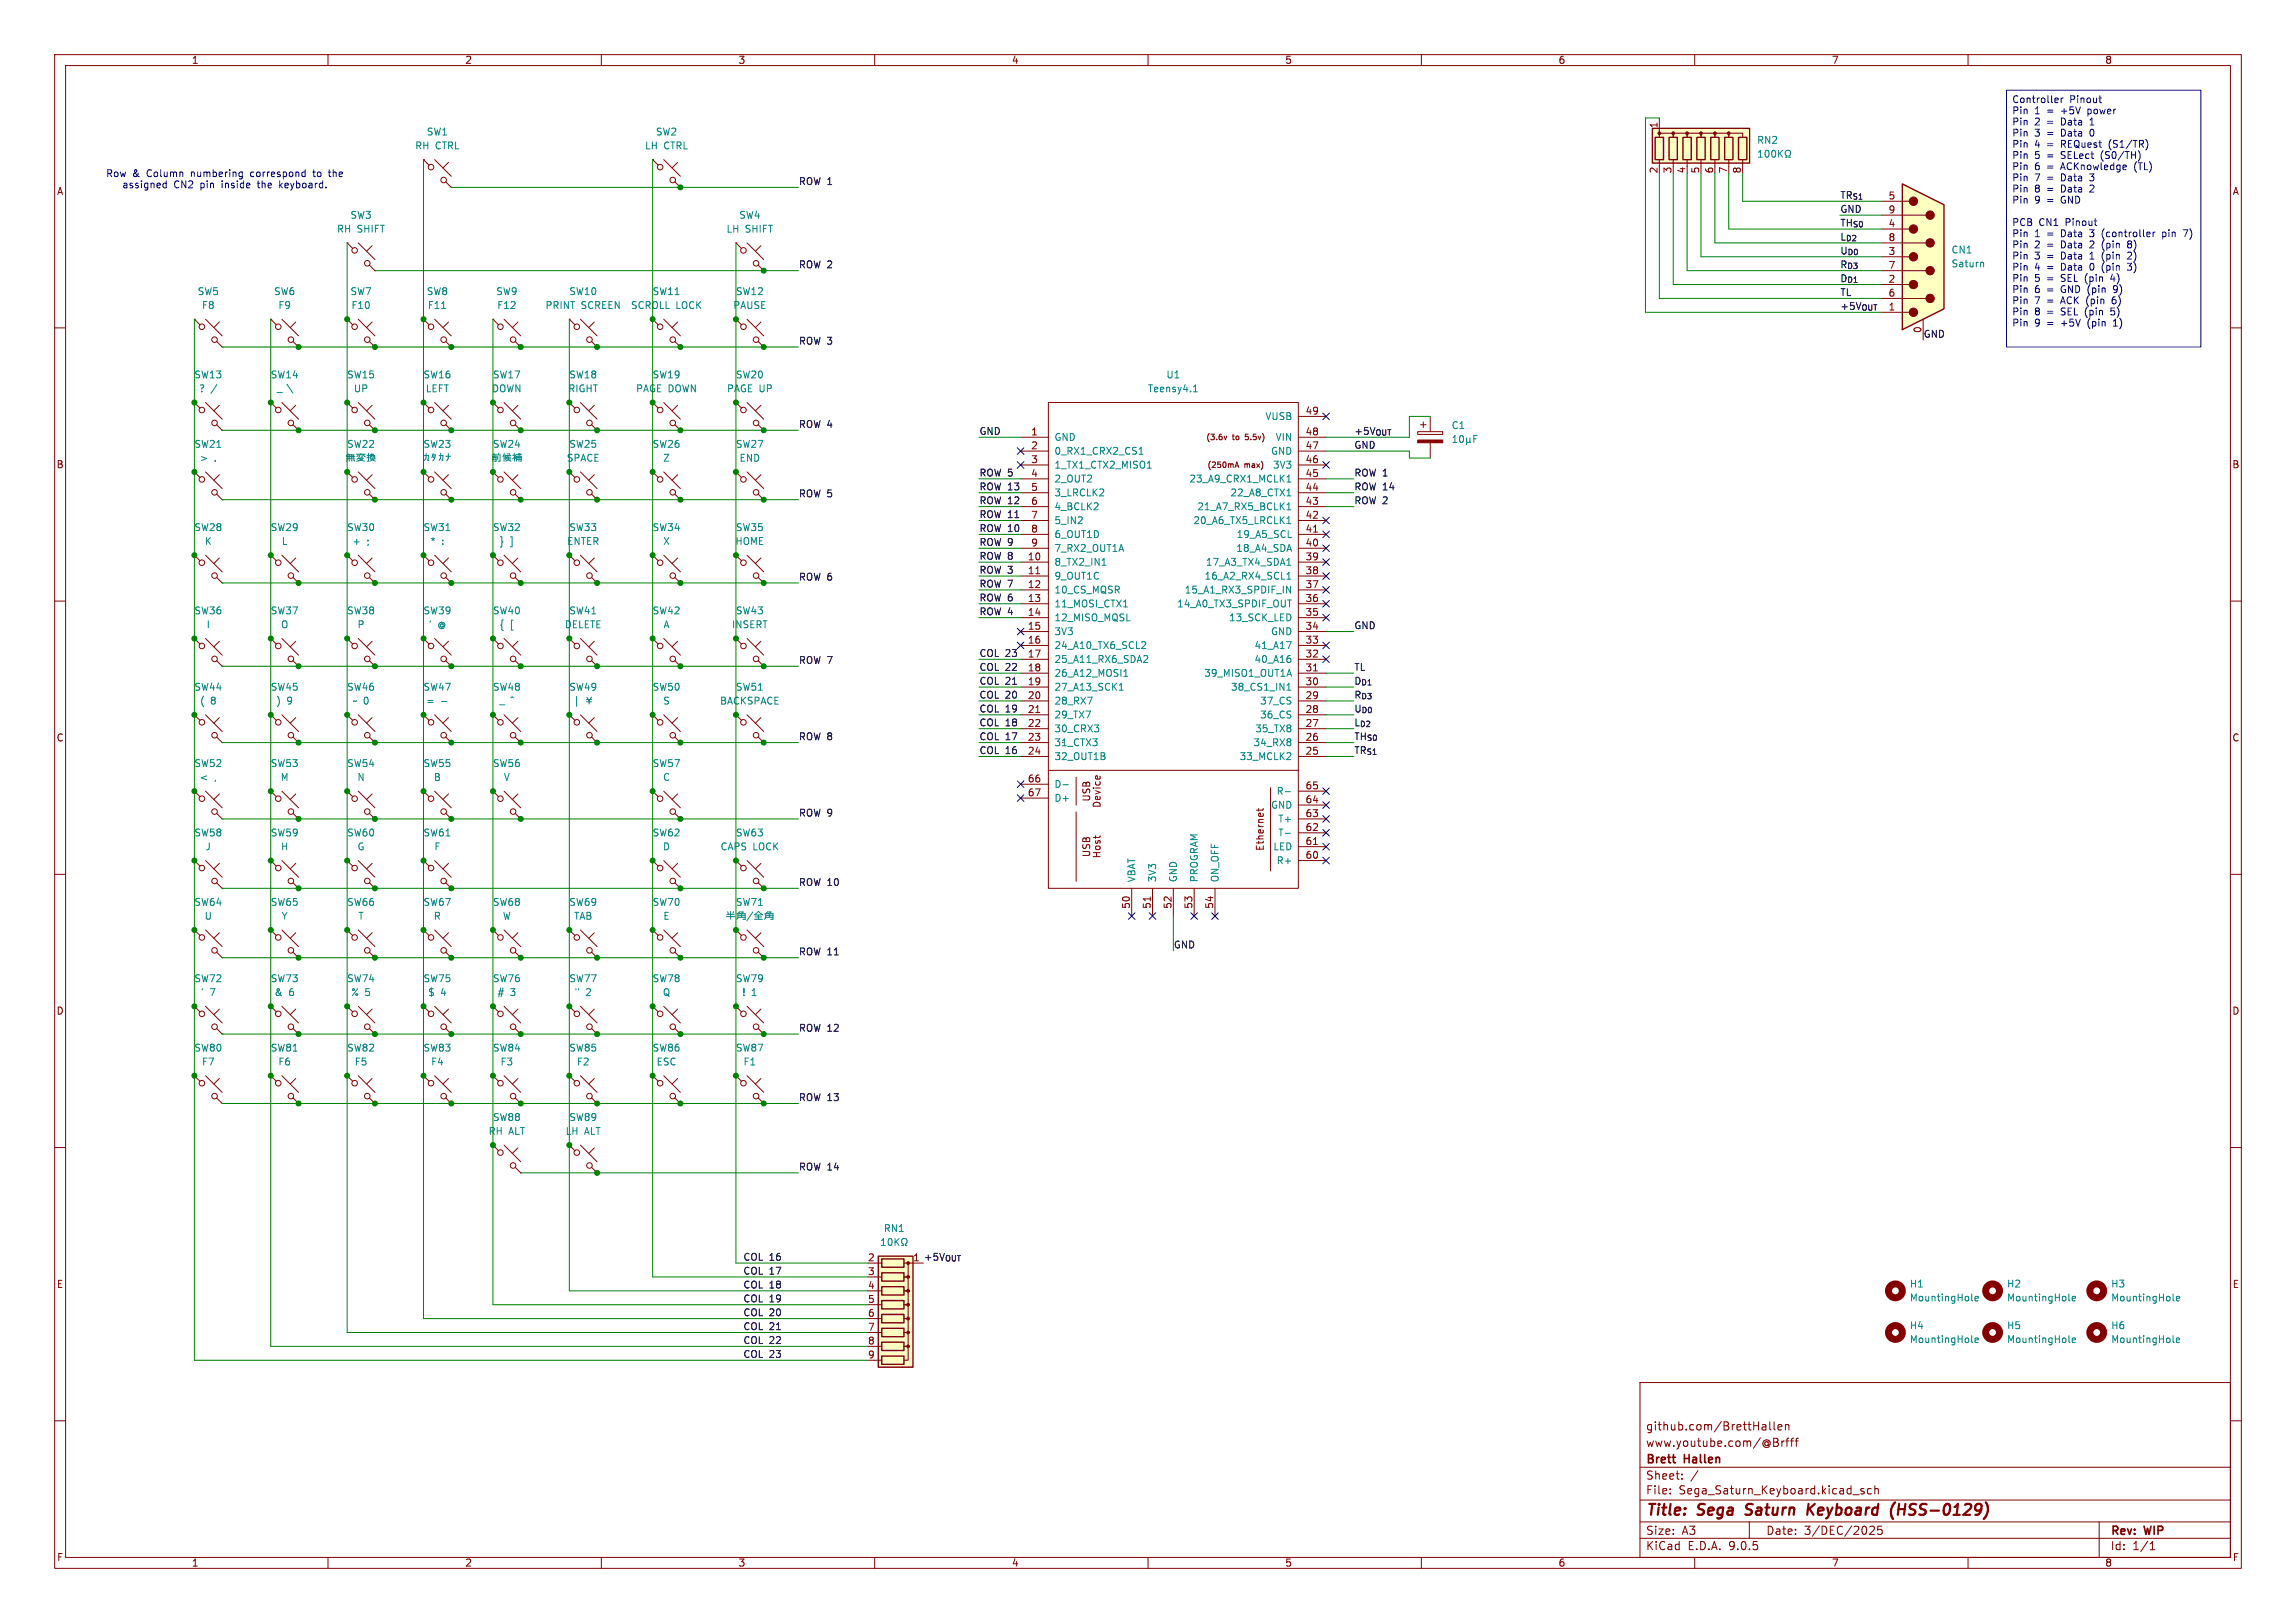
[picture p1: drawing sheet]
<svg xmlns="http://www.w3.org/2000/svg" width="420mm" height="297mm" viewBox="0 0 420 297" stroke-linecap="round" stroke-linejoin="round" font-family="sans-serif">
<defs><g id="words">
<g font-size="2.8" fill="#840000">
<text x="301" y="277.9">Title:</text>
<text x="310.6" y="277.9">Sega</text>
<text x="320.2" y="277.9">Saturn</text>
<text x="332.2" y="277.9">Keyboard</text>
<text x="348.3" y="277.9">(HSS-0129)</text>
</g>
<g font-size="2.1" fill="#840000">
<text x="301" y="262">github.com/BrettHallen</text>
<text x="301" y="268.2">Brett</text>
<text x="301" y="265">www.youtube.com/@Brfff</text>
<text x="308.2" y="268.2">Hallen</text>
<text x="301" y="273.7">File:</text>
<text x="301" y="271">Sheet:</text>
<text x="307.1" y="273.7">Sega_Saturn_Keyboard.kicad_sch</text>
<text x="301" y="281.1">Size:</text>
<text x="307.6" y="281.1">A3</text>
<text x="323" y="281.1">Date:</text>
<text x="330" y="281.1">3/DEC/2025</text>
<text x="386" y="281.3">Rev:</text>
<text x="392.4" y="281.3">WIP</text>
<text x="301" y="283.9">KiCad</text>
<text x="308.7" y="283.9">E.D.A.</text>
<text x="316.3" y="283.9">9.0.5</text>
<text x="386" y="283.9">Id:</text>
<text x="390.1" y="283.9">1/1</text>
</g>
<g font-size="1.8" fill="#840000">
<text x="35" y="11.9">1</text>
<text x="85" y="11.9">2</text>
<text x="135" y="11.9">3</text>
<text x="185" y="11.9">4</text>
<text x="235" y="11.9">5</text>
<text x="285" y="11.9">6</text>
<text x="335" y="11.9">7</text>
<text x="385" y="11.9">8</text>
<text x="303.3" y="23.6" transform="rotate(-90 303.3 23.6)">1</text>
<text x="10.3" y="35.9">A</text>
<text x="303.3" y="31.8" transform="rotate(-90 303.3 31.8)">2</text>
<text x="305.8" y="31.8" transform="rotate(-90 305.8 31.8)">3</text>
<text x="308.4" y="31.8" transform="rotate(-90 308.4 31.8)">4</text>
<text x="310.9" y="31.8" transform="rotate(-90 310.9 31.8)">5</text>
<text x="313.4" y="31.8" transform="rotate(-90 313.4 31.8)">6</text>
<text x="316" y="31.8" transform="rotate(-90 316 31.8)">7</text>
<text x="318.5" y="31.8" transform="rotate(-90 318.5 31.8)">8</text>
<text x="408.3" y="35.9">A</text>
<text x="345.4" y="36.6">5</text>
<text x="345.4" y="39.1">9</text>
<text x="345.4" y="41.7">4</text>
<text x="345.4" y="44.2">8</text>
<text x="345.4" y="46.7">3</text>
<text x="345.4" y="49.3">7</text>
<text x="345.4" y="51.8">2</text>
<text x="345.4" y="54.4">6</text>
<text x="238.7" y="75.9">49</text>
<text x="188.5" y="79.8">1</text>
<text x="188.5" y="82.3">2</text>
<text x="238.7" y="79.8">48</text>
<text x="238.7" y="82.3">47</text>
<text x="10.3" y="85.9">B</text>
<text x="188.5" y="89.9">5</text>
<text x="188.5" y="84.8">3</text>
<text x="188.5" y="87.4">4</text>
<text x="238.7" y="84.8">46</text>
<text x="238.7" y="87.4">45</text>
<text x="238.7" y="89.9">44</text>
<text x="408.2" y="85.9">B</text>
<text x="188.5" y="92.5">6</text>
<text x="188.5" y="95">7</text>
<text x="238.7" y="92.5">43</text>
<text x="238.7" y="95">42</text>
<text x="188.5" y="97.5">8</text>
<text x="188.5" y="100.1">9</text>
<text x="238.7" y="97.5">41</text>
<text x="238.7" y="100.1">40</text>
<text x="187.9" y="102.6">10</text>
<text x="187.9" y="105.2">11</text>
<text x="187.9" y="107.7">12</text>
<text x="238.7" y="102.6">39</text>
<text x="238.7" y="105.2">38</text>
<text x="238.7" y="107.7">37</text>
<text x="187.9" y="110.2">13</text>
<text x="187.9" y="112.8">14</text>
<text x="238.7" y="110.2">36</text>
<text x="238.7" y="112.8">35</text>
<text x="187.9" y="115.3">15</text>
<text x="187.9" y="117.9">16</text>
<text x="238.7" y="117.9">33</text>
<text x="238.7" y="115.3">34</text>
<text x="187.9" y="120.4">17</text>
<text x="187.9" y="122.9">18</text>
<text x="187.9" y="125.5">19</text>
<text x="238.7" y="120.4">32</text>
<text x="238.7" y="122.9">31</text>
<text x="238.7" y="125.5">30</text>
<text x="187.9" y="128">20</text>
<text x="187.9" y="130.6">21</text>
<text x="238.7" y="128">29</text>
<text x="238.7" y="130.6">28</text>
<text x="10.3" y="135.9">C</text>
<text x="187.9" y="133.1">22</text>
<text x="187.9" y="135.6">23</text>
<text x="238.7" y="133.1">27</text>
<text x="238.7" y="135.6">26</text>
<text x="408.2" y="135.9">C</text>
<text x="187.9" y="138.2">24</text>
<text x="187.9" y="143.3">66</text>
<text x="238.7" y="138.2">25</text>
<text x="187.9" y="145.8">67</text>
<text x="199.6" y="146.8" transform="rotate(-90 199.6 146.8)">USB</text>
<text x="201.5" y="147.9" transform="rotate(-90 201.5 147.9)">Device</text>
<text x="238.7" y="144.5">65</text>
<text x="238.7" y="147.1">64</text>
<text x="238.7" y="149.6">63</text>
<text x="231.4" y="155.8" transform="rotate(-90 231.4 155.8)">Ethernet</text>
<text x="238.7" y="152.1">62</text>
<text x="238.7" y="154.7">61</text>
<text x="199.6" y="156.9" transform="rotate(-90 199.6 156.9)">USB</text>
<text x="201.5" y="157.2" transform="rotate(-90 201.5 157.2)">Host</text>
<text x="238.7" y="157.2">60</text>
<text x="206.8" y="166.4" transform="rotate(-90 206.8 166.4)">50</text>
<text x="210.6" y="166.4" transform="rotate(-90 210.6 166.4)">51</text>
<text x="214.4" y="166.4" transform="rotate(-90 214.4 166.4)">52</text>
<text x="218.2" y="166.4" transform="rotate(-90 218.2 166.4)">53</text>
<text x="222" y="166.4" transform="rotate(-90 222 166.4)">54</text>
<text x="10.3" y="185.9">D</text>
<text x="408.2" y="185.9">D</text>
<text x="158.7" y="230.9">2</text>
<text x="158.7" y="233.4">3</text>
<text x="10.3" y="235.9">E</text>
<text x="158.7" y="236">4</text>
<text x="158.7" y="238.5">5</text>
<text x="408.3" y="235.9">E</text>
<text x="158.7" y="241">6</text>
<text x="158.7" y="243.6">7</text>
<text x="158.7" y="246.1">8</text>
<text x="158.7" y="248.7">9</text>
<text x="10.3" y="285.9">F</text>
<text x="35" y="286.9">1</text>
<text x="85" y="286.9">2</text>
<text x="135" y="286.9">3</text>
<text x="185" y="286.9">4</text>
<text x="235" y="286.9">5</text>
<text x="285" y="286.9">6</text>
<text x="335" y="286.9">7</text>
<text x="385" y="286.9">8</text>
<text x="408.3" y="285.9">F</text>
</g>
<g font-size="1.8" fill="#0000c2">
<text x="368" y="19.2">Controller</text>
<text x="368" y="21.2">Pin</text>
<text x="368" y="23.3">Pin</text>
<text x="372.2" y="21.2">1</text>
<text x="372.2" y="23.3">2</text>
<text x="374.6" y="21.2">=</text>
<text x="374.6" y="23.3">=</text>
<text x="377.3" y="21.2">+5V</text>
<text x="377.3" y="23.3">Data</text>
<text x="378.6" y="19.2">Pinout</text>
<text x="382.3" y="21.2">power</text>
<text x="382.8" y="23.3">1</text>
<text x="368" y="25.3">Pin</text>
<text x="368" y="27.4">Pin</text>
<text x="368" y="29.4">Pin</text>
<text x="372.2" y="25.3">3</text>
<text x="372.2" y="27.4">4</text>
<text x="372.2" y="29.4">5</text>
<text x="374.6" y="25.3">=</text>
<text x="374.6" y="27.4">=</text>
<text x="374.6" y="29.4">=</text>
<text x="377.3" y="25.3">Data</text>
<text x="377.3" y="27.4">REQuest</text>
<text x="377.3" y="29.4">SELect</text>
<text x="382.8" y="25.3">0</text>
<text x="384.8" y="29.4">(S0/TH)</text>
<text x="386.2" y="27.4">(S1/TR)</text>
<text x="19.3" y="32.6">Row</text>
<text x="22.3" y="34.7">assigned</text>
<text x="24.2" y="32.6">&amp;</text>
<text x="27" y="32.6">Column</text>
<text x="31.8" y="34.7">CN2</text>
<text x="35.2" y="32.6">numbering</text>
<text x="36.8" y="34.7">pin</text>
<text x="40.8" y="34.7">inside</text>
<text x="46.3" y="32.6">correspond</text>
<text x="47.6" y="34.7">the</text>
<text x="51.8" y="34.7">keyboard.</text>
<text x="58" y="32.6">to</text>
<text x="61" y="32.6">the</text>
<text x="368" y="31.5">Pin</text>
<text x="368" y="33.5">Pin</text>
<text x="368" y="35.5">Pin</text>
<text x="372.2" y="31.5">6</text>
<text x="372.2" y="33.5">7</text>
<text x="372.2" y="35.5">8</text>
<text x="374.6" y="31.5">=</text>
<text x="374.6" y="33.5">=</text>
<text x="374.6" y="35.5">=</text>
<text x="377.3" y="31.5">ACKnowledge</text>
<text x="377.3" y="33.5">Data</text>
<text x="377.3" y="35.5">Data</text>
<text x="382.8" y="33.5">3</text>
<text x="382.8" y="35.5">2</text>
<text x="390.9" y="31.5">(TL)</text>
<text x="368" y="37.6">Pin</text>
<text x="368" y="41.7">PCB</text>
<text x="372.2" y="37.6">9</text>
<text x="373" y="41.7">CN1</text>
<text x="374.6" y="37.6">=</text>
<text x="377.3" y="37.6">GND</text>
<text x="377.9" y="41.7">Pinout</text>
<text x="368" y="43.7">Pin</text>
<text x="368" y="45.8">Pin</text>
<text x="368" y="47.8">Pin</text>
<text x="372.2" y="43.7">1</text>
<text x="372.2" y="45.8">2</text>
<text x="372.2" y="47.8">3</text>
<text x="374.6" y="43.7">=</text>
<text x="374.6" y="45.8">=</text>
<text x="374.6" y="47.8">=</text>
<text x="377.3" y="43.7">Data</text>
<text x="377.3" y="45.8">Data</text>
<text x="377.3" y="47.8">Data</text>
<text x="382.8" y="43.7">3</text>
<text x="382.8" y="45.8">2</text>
<text x="382.8" y="47.8">1</text>
<text x="385.1" y="43.7">(controller</text>
<text x="385.1" y="45.8">(pin</text>
<text x="385.1" y="47.8">(pin</text>
<text x="390.1" y="45.8">8)</text>
<text x="390.1" y="47.8">2)</text>
<text x="396.4" y="43.7">pin</text>
<text x="400.5" y="43.7">7)</text>
<text x="368" y="49.9">Pin</text>
<text x="368" y="51.9">Pin</text>
<text x="368" y="53.9">Pin</text>
<text x="372.2" y="49.9">4</text>
<text x="372.2" y="51.9">5</text>
<text x="372.2" y="53.9">6</text>
<text x="374.6" y="49.9">=</text>
<text x="374.6" y="51.9">=</text>
<text x="374.6" y="53.9">=</text>
<text x="377.3" y="49.9">Data</text>
<text x="377.3" y="51.9">SEL (pin</text>
<text x="377.3" y="53.9">GND (pin</text>
<text x="382.8" y="49.9">0</text>
<text x="385.1" y="49.9">(pin</text>
<text x="386.8" y="51.9">4)</text>
<text x="387.3" y="53.9">9)</text>
<text x="390.1" y="49.9">3)</text>
<text x="368" y="56">Pin</text>
<text x="368" y="58">Pin</text>
<text x="372.2" y="56">7</text>
<text x="372.2" y="58">8</text>
<text x="374.6" y="56">=</text>
<text x="374.6" y="58">=</text>
<text x="377.3" y="56">ACK (pin</text>
<text x="377.3" y="58">SEL (pin</text>
<text x="386.8" y="58">5)</text>
<text x="387" y="56">6)</text>
<text x="368" y="60.1">Pin</text>
<text x="372.2" y="60.1">9</text>
<text x="374.6" y="60.1">=</text>
<text x="377.3" y="60.1">+5V</text>
<text x="382.3" y="60.1">(pin</text>
<text x="387.3" y="60.1">1)</text>
</g>
<g font-size="1.8" fill="#008484">
<text x="75.9" y="27.5">RH CTRL</text>
<text x="78" y="25">SW1</text>
<text x="117.9" y="27.5">LH</text>
<text x="119.9" y="25">SW2</text>
<text x="121.4" y="27.5">CTRL</text>
<text x="321.3" y="26.5">RN2</text>
<text x="64" y="40.2">SW3</text>
<text x="135.1" y="40.2">SW4</text>
<text x="61.6" y="42.8">RH SHIFT</text>
<text x="132.8" y="42.8">LH</text>
<text x="136.3" y="42.8">SHIFT</text>
<text x="356.9" y="46.6">CN1</text>
<text x="356.9" y="49.1">Saturn</text>
<text x="36.1" y="54.2">SW5</text>
<text x="36.8" y="56.7">F8</text>
<text x="50" y="54.2">SW6</text>
<text x="50.8" y="56.7">F9</text>
<text x="64" y="54.2">SW7</text>
<text x="64.2" y="56.7">F10</text>
<text x="78" y="54.2">SW8</text>
<text x="78.2" y="56.7">F11</text>
<text x="90.7" y="54.2">SW9</text>
<text x="90.9" y="56.7">F12</text>
<text x="99.7" y="56.7">PRINT</text>
<text x="104" y="54.2">SW10</text>
<text x="106.3" y="56.7">SCREEN</text>
<text x="115.3" y="56.7">SCROLL LOCK</text>
<text x="119.3" y="54.2">SW11</text>
<text x="134" y="56.7">PAUSE</text>
<text x="134.5" y="54.2">SW12</text>
<text x="35.5" y="69.4">SW13</text>
<text x="36.3" y="72">?</text>
<text x="38.6" y="72">/</text>
<text x="49.4" y="69.4">SW14</text>
<text x="50.6" y="72">_ \</text>
<text x="63.4" y="69.4">SW15</text>
<text x="64.6" y="72">UP</text>
<text x="77.4" y="69.4">SW16</text>
<text x="77.8" y="72">LEFT</text>
<text x="89.9" y="72">DOWN</text>
<text x="90.1" y="69.4">SW17</text>
<text x="103.9" y="72">RIGHT</text>
<text x="104" y="69.4">SW18</text>
<text x="116.3" y="72">PAGE DOWN</text>
<text x="119.3" y="69.4">SW19</text>
<text x="132.9" y="72">PAGE UP</text>
<text x="134.5" y="69.4">SW20</text>
<text x="209.9" y="72">Teensy4.1</text>
<text x="213.3" y="69.4">U1</text>
<text x="231.4" y="77.1">VUSB</text>
<text x="35.5" y="82.1">SW21</text>
<text x="63.4" y="82.1">SW22</text>
<text x="77.4" y="82.1">SW23</text>
<text x="90.1" y="82.1">SW24</text>
<text x="104" y="82.1">SW25</text>
<text x="119.3" y="82.1">SW26</text>
<text x="134.5" y="82.1">SW27</text>
<text x="192.8" y="80.9">GND</text>
<text x="192.8" y="83.4">0_RX1_CRX2_CS1</text>
<text x="232.4" y="83.4">GND</text>
<text x="233.2" y="80.9">VIN</text>
<text x="265.4" y="78.7">C1</text>
<text x="36.4" y="84.7">&gt;</text>
<text x="39.2" y="84.7">.</text>
<text x="63.1" y="84.7">þÿq!Y cÛ</text>
<text x="77.2" y="84.7">þÿ0«0¿0«0Ê</text>
<text x="103.6" y="84.7">SPACE</text>
<text x="121.2" y="84.7">Z</text>
<text x="135.2" y="84.7">END</text>
<text x="192.8" y="86">1_TX1_CTX2_MISO1</text>
<text x="192.8" y="88.5">2_OUT2</text>
<text x="217.5" y="88.5">23_A9_CRX1_MCLK1</text>
<text x="232.8" y="86">3V3</text>
<text x="192.8" y="91">3_LRCLK2</text>
<text x="192.8" y="93.6">4_BCLK2</text>
<text x="218.9" y="93.6">21_A7_RX5_BCLK1</text>
<text x="225" y="91">22_A8_CTX1</text>
<text x="35.5" y="97.4">SW28</text>
<text x="37.4" y="99.9">K</text>
<text x="49.4" y="97.4">SW29</text>
<text x="51.5" y="99.9">L</text>
<text x="63.4" y="97.4">SW30</text>
<text x="64.4" y="99.9">+</text>
<text x="67.1" y="99.9">;</text>
<text x="77.4" y="97.4">SW31</text>
<text x="78.6" y="99.9">*</text>
<text x="80.8" y="99.9">:</text>
<text x="90.1" y="97.4">SW32</text>
<text x="91.3" y="99.9">}</text>
<text x="93.3" y="99.9">]</text>
<text x="103.6" y="99.9">ENTER</text>
<text x="104" y="97.4">SW33</text>
<text x="119.3" y="97.4">SW34</text>
<text x="121.2" y="99.9">X</text>
<text x="134.4" y="99.9">HOME</text>
<text x="134.5" y="97.4">SW35</text>
<text x="192.8" y="96.1">5_IN2</text>
<text x="192.8" y="98.7">6_OUT1D</text>
<text x="192.8" y="101.2">7_RX2_OUT1A</text>
<text x="218.2" y="96.1">20_A6_TX5_LRCLK1</text>
<text x="226.1" y="101.2">18_A4_SDA</text>
<text x="226.1" y="98.7">19_A5_SCL</text>
<text x="192.8" y="103.7">8_TX2_IN1</text>
<text x="192.8" y="106.3">9_OUT1C</text>
<text x="220.2" y="106.3">16_A2_RX4_SCL1</text>
<text x="220.5" y="103.7">17_A3_TX4_SDA1</text>
<text x="35.5" y="112.6">SW36</text>
<text x="49.4" y="112.6">SW37</text>
<text x="63.4" y="112.6">SW38</text>
<text x="77.4" y="112.6">SW39</text>
<text x="90.1" y="112.6">SW40</text>
<text x="104" y="112.6">SW41</text>
<text x="119.3" y="112.6">SW42</text>
<text x="134.5" y="112.6">SW43</text>
<text x="192.8" y="108.8">10_CS_MQSR</text>
<text x="192.8" y="111.4">11_MOSI_CTX1</text>
<text x="192.8" y="113.9">12_MISO_MQSL</text>
<text x="215.2" y="111.4">14_A0_TX3_SPDIF_OUT</text>
<text x="216.6" y="108.8">15_A1_RX3_SPDIF_IN</text>
<text x="224.7" y="113.9">13_SCK_LED</text>
<text x="37.7" y="115.2">I</text>
<text x="51.3" y="115.2">O</text>
<text x="65.3" y="115.2">P</text>
<text x="78.3" y="115.2">'</text>
<text x="80.1" y="115.2">@</text>
<text x="91.3" y="115.2">{</text>
<text x="93.3" y="115.2">[</text>
<text x="103.2" y="115.2">DELETE</text>
<text x="121.3" y="115.2">A</text>
<text x="133.8" y="115.2">INSERT</text>
<text x="192.8" y="116.4">3V3</text>
<text x="192.8" y="119">24_A10_TX6_SCL2</text>
<text x="229.4" y="119">41_A17</text>
<text x="232.4" y="116.4">GND</text>
<text x="192.8" y="121.5">25_A11_RX6_SDA2</text>
<text x="192.8" y="124.1">26_A12_MOSI1</text>
<text x="220.2" y="124.1">39_MISO1_OUT1A</text>
<text x="229.4" y="121.5">40_A16</text>
<text x="35.5" y="126.6">SW44</text>
<text x="36.5" y="129.1">(</text>
<text x="38.5" y="129.1">8</text>
<text x="49.4" y="126.6">SW45</text>
<text x="50.5" y="129.1">)</text>
<text x="52.5" y="129.1">9</text>
<text x="63.4" y="126.6">SW46</text>
<text x="64.4" y="129.1">~ 0</text>
<text x="77.4" y="126.6">SW47</text>
<text x="77.9" y="129.1">=</text>
<text x="90.1" y="126.6">SW48</text>
<text x="91.3" y="129.1">_ ^</text>
<text x="104" y="126.6">SW49</text>
<text x="119.3" y="126.6">SW50</text>
<text x="121.2" y="129.1">S</text>
<text x="131.6" y="129.1">BACKSPACE</text>
<text x="134.5" y="126.6">SW51</text>
<text x="192.8" y="126.6">27_A13_SCK1</text>
<text x="192.8" y="129.1">28_RX7</text>
<text x="192.8" y="131.7">29_TX7</text>
<text x="225.1" y="126.6">38_CS1_IN1</text>
<text x="230.4" y="129.1">37_CS</text>
<text x="230.4" y="131.7">36_CS</text>
<text x="192.8" y="134.2">30_CRX3</text>
<text x="192.8" y="136.8">31_CTX3</text>
<text x="229.2" y="136.8">34_RX8</text>
<text x="229.5" y="134.2">35_TX8</text>
<text x="35.5" y="140.6">SW52</text>
<text x="36.4" y="143.1">&lt;</text>
<text x="39.2" y="143.1">,</text>
<text x="49.4" y="140.6">SW53</text>
<text x="51.2" y="143.1">M</text>
<text x="63.4" y="140.6">SW54</text>
<text x="65.3" y="143.1">N</text>
<text x="77.4" y="140.6">SW55</text>
<text x="79.3" y="143.1">B</text>
<text x="90.1" y="140.6">SW56</text>
<text x="92.1" y="143.1">V</text>
<text x="119.3" y="140.6">SW57</text>
<text x="121.2" y="143.1">C</text>
<text x="192.8" y="139.3">32_OUT1B</text>
<text x="226.7" y="139.3">33_MCLK2</text>
<text x="192.8" y="144.4">D-</text>
<text x="192.8" y="146.9">D+</text>
<text x="232.4" y="148.2">GND</text>
<text x="233.4" y="145.6">R-</text>
<text x="35.5" y="153.3">SW58</text>
<text x="37.5" y="155.8">J</text>
<text x="49.4" y="153.3">SW59</text>
<text x="51.3" y="155.8">H</text>
<text x="63.4" y="153.3">SW60</text>
<text x="65.3" y="155.8">G</text>
<text x="77.4" y="153.3">SW61</text>
<text x="79.4" y="155.8">F</text>
<text x="119.3" y="153.3">SW62</text>
<text x="121.2" y="155.8">D</text>
<text x="131.7" y="155.8">CAPS LOCK</text>
<text x="134.5" y="153.3">SW63</text>
<text x="232.8" y="155.8">LED</text>
<text x="233.7" y="150.7">T+</text>
<text x="233.7" y="153.3">T-</text>
<text x="207.9" y="161.5" transform="rotate(-90 207.9 161.5)">VBAT</text>
<text x="211.7" y="161.5" transform="rotate(-90 211.7 161.5)">3V3</text>
<text x="215.5" y="161.5" transform="rotate(-90 215.5 161.5)">GND</text>
<text x="219.3" y="161.5" transform="rotate(-90 219.3 161.5)">PROGRAM</text>
<text x="223.1" y="161.5" transform="rotate(-90 223.1 161.5)">ON_OFF</text>
<text x="233.4" y="158.3">R+</text>
<text x="35.5" y="166">SW64</text>
<text x="49.4" y="166">SW65</text>
<text x="63.4" y="166">SW66</text>
<text x="77.4" y="166">SW67</text>
<text x="90.1" y="166">SW68</text>
<text x="104" y="166">SW69</text>
<text x="119.3" y="166">SW70</text>
<text x="134.5" y="166">SW71</text>
<text x="37.3" y="168.5">U</text>
<text x="51.4" y="168.5">Y</text>
<text x="65.5" y="168.5">T</text>
<text x="79.3" y="168.5">R</text>
<text x="91.9" y="168.5">W</text>
<text x="104.9" y="168.5">TAB</text>
<text x="121.2" y="168.5">E</text>
<text x="35.5" y="179.9">SW72</text>
<text x="49.4" y="179.9">SW73</text>
<text x="63.4" y="179.9">SW74</text>
<text x="77.4" y="179.9">SW75</text>
<text x="90.1" y="179.9">SW76</text>
<text x="104" y="179.9">SW77</text>
<text x="119.3" y="179.9">SW78</text>
<text x="134.5" y="179.9">SW79</text>
<text x="36.6" y="182.5">'</text>
<text x="38.4" y="182.5">7</text>
<text x="50.1" y="182.5">&amp;</text>
<text x="52.8" y="182.5">6</text>
<text x="64.1" y="182.5">% 5</text>
<text x="78.2" y="182.5">$</text>
<text x="80.6" y="182.5">4</text>
<text x="90.9" y="182.5">#</text>
<text x="93.3" y="182.5">3</text>
<text x="105" y="182.5">&quot;</text>
<text x="107.1" y="182.5">2</text>
<text x="121.2" y="182.5">Q</text>
<text x="135.7" y="182.5">!</text>
<text x="137.4" y="182.5">1</text>
<text x="35.5" y="192.6">SW80</text>
<text x="36.8" y="195.2">F7</text>
<text x="49.4" y="192.6">SW81</text>
<text x="50.8" y="195.2">F6</text>
<text x="63.4" y="192.6">SW82</text>
<text x="64.8" y="195.2">F5</text>
<text x="77.4" y="192.6">SW83</text>
<text x="78.8" y="195.2">F4</text>
<text x="90.1" y="192.6">SW84</text>
<text x="91.5" y="195.2">F3</text>
<text x="104" y="192.6">SW85</text>
<text x="105.4" y="195.2">F2</text>
<text x="119.3" y="192.6">SW86</text>
<text x="120" y="195.2">ESC</text>
<text x="134.5" y="192.6">SW87</text>
<text x="135.9" y="195.2">F1</text>
<text x="89.3" y="207.9">RH ALT</text>
<text x="90.1" y="205.3">SW88</text>
<text x="103.4" y="207.9">LH</text>
<text x="104" y="205.3">SW89</text>
<text x="106.9" y="207.9">ALT</text>
<text x="161.6" y="225.7">RN1</text>
<text x="349.3" y="235.8">H1</text>
<text x="349.3" y="238.4">MountingHole</text>
<text x="367" y="235.8">H2</text>
<text x="367" y="238.4">MountingHole</text>
<text x="386.1" y="235.8">H3</text>
<text x="386.1" y="238.4">MountingHole</text>
<text x="349.3" y="243.4">H4</text>
<text x="349.3" y="246">MountingHole</text>
<text x="367" y="243.4">H5</text>
<text x="367" y="246">MountingHole</text>
<text x="386.1" y="243.4">H6</text>
<text x="386.1" y="246">MountingHole</text>
</g>
<g font-size="1.8">
<text x="146" y="33.9">ROW 1</text>
<text x="336.5" y="36.5">TR_{S1}</text>
<text x="336.5" y="39">GND</text>
<text x="336.5" y="41.6">TH_{S0}</text>
<text x="336.5" y="44.1">L_{D2}</text>
<text x="336.5" y="46.6">U_{D0}</text>
<text x="146" y="49.2">ROW 2</text>
<text x="336.5" y="49.2">R_{D3}</text>
<text x="336.5" y="51.7">D_{D1}</text>
<text x="336.5" y="54.3">TL</text>
<text x="336.5" y="56.8">+5V_{OUT}1</text>
<text x="146" y="63.2">ROW 3</text>
<text x="351.5" y="61" transform="rotate(-90 351.5 61)">0</text>
<text x="351.8" y="61.9">GND</text>
<text x="146" y="78.4">ROW 4</text>
<text x="179.1" y="79.7">GND</text>
<text x="247.6" y="79.7">+5V_{OUT}</text>
<text x="247.6" y="82.2">GND</text>
<text x="179.1" y="89.8">ROW 13</text>
<text x="179.1" y="87.3">ROW 5</text>
<text x="247.6" y="87.3">ROW 1</text>
<text x="247.6" y="89.8">ROW 14</text>
<text x="146" y="91.1">ROW 5</text>
<text x="179.1" y="94.9">ROW 11</text>
<text x="179.1" y="92.4">ROW 12</text>
<text x="247.6" y="92.4">ROW 2</text>
<text x="179.1" y="100">ROW 9</text>
<text x="179.1" y="97.4">ROW 10</text>
<text x="146" y="106.3">ROW 6</text>
<text x="179.1" y="107.6">ROW 7</text>
<text x="179.1" y="102.5">ROW 8</text>
<text x="179.1" y="105.1">ROW 3</text>
<text x="179.1" y="112.7">ROW 4</text>
<text x="179.1" y="110.1">ROW 6</text>
<text x="247.6" y="115.2">GND</text>
<text x="146" y="121.6">ROW 7</text>
<text x="179.1" y="122.8">COL 22</text>
<text x="179.1" y="120.3">COL 23</text>
<text x="179.1" y="125.4">COL 21</text>
<text x="247.6" y="122.8">TL</text>
<text x="247.6" y="125.4">D_{D1}</text>
<text x="179.1" y="130.5">COL 19</text>
<text x="179.1" y="127.9">COL 20</text>
<text x="247.6" y="127.9">R_{D3}</text>
<text x="247.6" y="130.5">U_{D0}</text>
<text x="146" y="135.5">ROW 8</text>
<text x="179.1" y="133">COL 18</text>
<text x="179.1" y="135.5">COL 17</text>
<text x="247.6" y="133">L_{D2}</text>
<text x="247.6" y="135.5">TH_{S0}</text>
<text x="179.1" y="138.1">COL 16</text>
<text x="247.6" y="138.1">TR_{S1}</text>
<text x="146" y="149.5">ROW 9</text>
<text x="146" y="162.2">ROW 10</text>
<text x="214.6" y="173.6">GND</text>
<text x="146" y="174.9">ROW 11</text>
<text x="146" y="188.9">ROW 12</text>
<text x="146" y="201.6">ROW 13</text>
<text x="146" y="214.3">ROW 14</text>
<text x="135.9" y="230.8">COL 16</text>
<text x="135.9" y="233.3">COL 17</text>
<text x="166.9" y="230.9">1 +5V_{OUT}</text>
<text x="135.9" y="235.9">COL 18</text>
<text x="135.9" y="238.4">COL 19</text>
<text x="135.9" y="241">COL 20</text>
<text x="135.9" y="243.5">COL 21</text>
<text x="135.9" y="248.6">COL 23</text>
<text x="135.9" y="246">COL 22</text>
</g>
<g font-size="1.4" fill="#840000">
<text x="220.5" y="80.7">(3.6v</text>
<text x="225.4" y="80.7">to</text>
<text x="228" y="80.7">5.5v)</text>
<text x="220.8" y="85.8">(250mA</text>
<text x="227.6" y="85.8">max)</text>
</g>
</g></defs>
<g fill="none" stroke="#840000" stroke-width=".18">
<path d="M10 10h400v277h-400zM12 12h396v273h-396zM60 10v2M110 10v2M160 10v2M210 10v2M260 10v2M310 10v2M360 10v2M63.5 58.4l1 1M63.5 58.4h.1M65.5 58.4l3.1 3.1"/>
<path d="M68.1 58.9l-1 1M77.5 58.4l1 1M77.5 58.4h.1M79.5 58.4l3 3.1M82 58.9l-1 1M10 60h2M67.6 62.5l1 1M68.6 63.5h.1M81.5 62.5l1 1M82.5 63.5h.1M408 60h2M10 110h2"/>
<path d="M408 110h2M63.5 130.8l1 1M63.5 130.8h.1M65.5 130.8l3.1 3.1M67.6 134.9l1 1M68.1 131.3l-1 1M68.6 135.9h.1M10 160h2M77.5 144.8l1 1M77.5 144.8h.1M79.5 144.8l3 3M81.5 148.8l1 1.1"/>
<path d="M82 145.3l-1 1M82.5 149.9h.1M90.2 144.8l1 1M90.2 144.8h.1M92.2 144.8l3 3M94.2 148.8l1 1.1M94.7 145.3l-1 1M95.2 149.9h.1M119.4 144.8l1 1M119.4 144.8h.1M121.4 144.8l3.1 3M123.4 148.8l1.1 1.1"/>
<path d="M124 145.3l-1.1 1M124.5 149.9h.1M408 160h2M90.2 170.2l1 1M90.2 170.2h.1M92.2 170.2l3 3M94.2 174.2l1 1.1M94.7 170.7l-1 1M95.2 175.3h.1M104.1 170.2l1.1 1M104.1 170.2h.1M106.2 170.2l3 3"/>
<path d="M108.2 174.2l1 1.1M108.7 170.7l-1 1M109.2 175.3h.1M90.2 196.9l1 1M90.2 196.9h.1M90.2 184.2l1 1M90.2 184.2h.1M92.2 196.9l3 3M92.2 184.2l3 3M94.2 188.2l1 1M94.7 197.4l-1 1M94.7 184.7l-1 1"/>
<path d="M95.2 189.2h.1M104.1 184.2l1.1 1M104.1 184.2h.1M106.2 184.2l3 3M108.2 188.2l1 1M108.7 184.7l-1 1M109.2 189.2h.1M10 210h2M94.2 200.9l1 1M95.2 201.9h.1M408 210h2M300 253h108v32h-108z"/>
<path d="M10 260h2M300 278.5h108M300 274.5h108M300 268.5h108M305.5 273.2v.2M305.5 272.5v.1M307.7 270.5v.2M307.7 269.8v.1M310.6 269.1l-1.3 1.9M320 278.5v3M322.5 260.7h.3l.2 .2v.8M323 261.6l-.5 .1"/>
<path d="M323 261l-.5 .1M323.7 260.2v1.3l.2 .2M324.5 260.2v1.3l.2 .2M325.2 261.2l.7-.2v-.2l-.5-.1-.2 .2 .1 .7h.6M325.2 264v.5M325.9 263.7v1M326.4 263.7l-.3 .1-.2 .2M326.6 260.8l.2-.1 .4 .1v.9M326.6 260.7v1M326.7 263.7h.5M327.2 263.2l-.3 .2v1.3M327.5 263.7h.6"/>
<path d="M328.1 263.2l-.4 .2v1.3M328.4 263.7h.5M328.9 263.2l-.3 .2v1.3M338.9 273.5h1.2M340.9 272.5l-.3-.1-.2 .2v.2l.5 .2v.3h-.5M342.3 272.5l-.4-.1-.3 .3v.4l.1 .2h.6M342.8 279.4v.5l-.9 .9h1M342.9 272.5l.3-.1 .3 .1 .1 .9M342.9 271.9v1.5M343.5 279.3l-.1 .7 .3-.1h.5l.1 .6-.3 .3-.6-.2M384 278.5v6.5M408 260h2"/>
<path d="M60 285v2M110 285v2M160 285v2M210 285v2M260 285v2M300 281.5h108M310 285v2M360 285v2M393.3 283.6h.9M393.3 282.5l.4-.4v1.5"/>
<circle cx="64.9" cy="59.8" r=".51"/>
<circle cx="78.8" cy="59.8" r=".51"/>
<circle cx="67.2" cy="62.2" r=".51"/>
<circle cx="81.2" cy="62.2" r=".51"/>
<circle cx="64.9" cy="132.2" r=".51"/>
<circle cx="67.2" cy="134.5" r=".51"/>
<circle cx="78.8" cy="146.2" r=".51"/>
<circle cx="81.2" cy="148.5" r=".51"/>
<circle cx="91.5" cy="146.2" r=".51"/>
<circle cx="93.9" cy="148.5" r=".51"/>
<circle cx="120.8" cy="146.2" r=".51"/>
<circle cx="123.1" cy="148.5" r=".51"/>
<circle cx="91.5" cy="171.6" r=".51"/>
<circle cx="93.9" cy="173.9" r=".51"/>
<circle cx="105.5" cy="171.6" r=".51"/>
<circle cx="107.8" cy="173.9" r=".51"/>
<circle cx="91.5" cy="198.2" r=".51"/>
<circle cx="91.5" cy="185.5" r=".51"/>
<circle cx="93.9" cy="187.9" r=".51"/>
<circle cx="105.5" cy="185.5" r=".51"/>
<circle cx="107.8" cy="187.9" r=".51"/>
<circle cx="93.9" cy="200.6" r=".51"/>
</g>
<path d="M319.3 277.1l.2 .1M319.6 275.4l-.2 .4 .1 .2M330.8 275.2l-.2 2M331 276.1l.7 1.1M332 275.2l-1.3 1.1M346.7 274.9l-.5 .6M347.3 276.2h1.1M347.4 275.2l-.3 2" fill="none" stroke="#840000" stroke-width=".4"/>
<path d="M80.8 56.5h.7" fill="none" stroke="#008484" stroke-width=".18"/>
<path d="M160.7 229.9h6.3v20.3h-6.3z" fill="#ffffc2"/>
<path d="M160.7 229.9h6.3v20.3h-6.3zM161.3 230.4h4.1v1.5h-4.1zM161.3 232.9h4.1v1.5h-4.1zM161.3 235.5h4.1v1.5h-4.1zM161.3 238h4.1v1.5h-4.1zM161.3 240.5h4.1v1.6h-4.1zM161.3 243.1h4.1v1.5h-4.1zM161.3 245.6h4.1v1.5h-4.1zM161.3 248.2h4.1v1.5h-4.1z" fill="none" stroke="#840000" stroke-width=".25"/>
<g fill="#840000" stroke="#840000" stroke-width=".18">
<circle cx="166.1" cy="231.1" r=".25"/>
<circle cx="166.1" cy="233.7" r=".25"/>
<circle cx="166.1" cy="236.2" r=".25"/>
<circle cx="166.1" cy="238.8" r=".25"/>
<circle cx="166.1" cy="241.3" r=".25"/>
<circle cx="166.1" cy="243.8" r=".25"/>
<circle cx="166.1" cy="246.4" r=".25"/>
</g>
<g fill="none" stroke="#840000" stroke-width=".18">
<path d="M191.8 73.7h45.7v88.9h-45.7zM224.4 79.8l-.3 .7M237.5 76.2h5.1M186.7 90.2h5.1M186.7 92.7h5.1M186.7 95.3h5.1M186.7 97.8h5.1M186.7 80h5.1M186.7 82.6h5.1M186.7 85.1h5.1M186.7 87.6h5.1M225.9 85.6l.4-1.1 .3 1.1"/>
<path d="M226 85.3h.5M237.5 90.2h5.1M237.5 92.7h5.1M237.5 95.3h5.1M237.5 97.8h5.1M237.5 80h5.1M237.5 82.6h5.1M237.5 85.1h5.1M237.5 87.6h5.1M240.3 97.4h.7M90.2 101.6l1 1M90.2 101.6h.1"/>
<path d="M90.2 116.8l1 1.1M90.2 116.8h.1M92.2 116.8l3 3.1M92.2 101.6l3 3M94.2 105.7l1 1M94.7 102.1l-1 1M94.7 117.3l-1 1.1M95.2 106.7h.1M104.1 101.6l1.1 1M104.1 101.6h.1M104.1 116.8l1.1 1.1M104.1 116.8h.1"/>
<path d="M106.2 101.6l3 3M106.2 116.8l3 3.1M108.2 105.7l1 1M108.7 117.3l-1 1.1M108.7 102.1l-1 1M109.2 106.7h.1M119.4 116.8l1 1.1M119.4 116.8h.1M119.4 101.6l1 1M119.4 101.6h.1M121.4 101.6l3.1 3M121.4 116.8l3.1 3.1"/>
<path d="M123.4 105.7l1.1 1M124 117.3l-1.1 1.1M124 102.1l-1.1 1M124.5 106.7h.1M134.6 116.8l1 1.1M134.6 116.8h.1M134.6 101.6l1 1M134.6 101.6h.1M136.7 116.8l3 3.1M136.7 101.6l3 3M138.7 105.7l1 1M139.2 117.3l-1 1.1"/>
<path d="M139.2 102.1l-1 1M139.7 106.7h.1M186.7 100.3h5.1M186.7 102.9h5.1M186.7 105.4h5.1M186.7 108h5.1M186.7 110.5h5.1M186.7 113h5.1M186.7 115.6h5.1M186.7 118.1h5.1M189.5 105h.7M237.5 100.3h5.1"/>
<path d="M237.5 102.9h5.1M237.5 105.4h5.1M237.5 108h5.1M237.5 110.5h5.1M237.5 113h5.1M237.5 115.6h5.1M237.5 118.1h5.1M90.2 130.8l1 1M90.2 130.8h.1M92.2 130.8l3 3.1M94.2 134.9l1 1M94.2 120.9l1 1"/>
<path d="M94.7 131.3l-1 1M95.2 135.9h.1M95.2 121.9h.1M104.1 130.8l1.1 1M104.1 130.8h.1M106.2 130.8l3 3.1M108.2 134.9l1 1M108.2 120.9l1 1M108.7 131.3l-1 1M109.2 135.9h.1M109.2 121.9h.1M119.4 130.8l1 1"/>
<path d="M119.4 130.8h.1M121.4 130.8l3.1 3.1M123.4 134.9l1.1 1M123.4 120.9l1.1 1M124 131.3l-1.1 1M124.5 135.9h.1M124.5 121.9h.1M134.6 130.8l1 1M134.6 130.8h.1M136.7 130.8l3 3.1M138.7 120.9l1 1M138.7 134.9l1 1"/>
<path d="M139.2 131.3l-1 1M139.7 121.9h.1M139.7 135.9h.1M186.7 120.7h5.1M186.7 123.2h5.1M186.7 125.7h5.1M186.7 128.3h5.1M186.7 130.8h5.1M186.7 133.4h5.1M186.7 135.9h5.1M186.7 138.4h5.1M189.5 130.4h.7"/>
<path d="M237.5 120.7h5.1M237.5 123.2h5.1M237.5 125.7h5.1M237.5 128.3h5.1M237.5 130.8h5.1M237.5 133.4h5.1M237.5 135.9h5.1M237.5 138.4h5.1M240.3 122.8h.7M186.7 143.5h5.1M186.7 146.1h5.1M191.8 141h45.7"/>
<path d="M196.8 142.2v5.1M196.8 148.6v12.7M200.5 142h.2l.1 .6M230.2 148v.4M231.1 148l-.2 .3h-1.1M232.4 144.1v15.3M237.5 144.8h5.1M237.5 147.3h5.1M237.5 149.9h5.1M237.5 152.4h5.1M237.5 154.9h5.1M237.5 157.5h5.1"/>
<path d="M240.3 154.5h.7M207 162.6v5M210.4 164.1v.8M210.8 162.6v5M214.6 162.6v5M218.4 162.6v5M222.2 162.6v5M160 231.1h1.3M160 233.7h1.3M160 236.2h1.3M160 238.8h1.3M165.4 231.1h.7v2.6h-.7h.7v2.5h-.7h.7v2.6h-.7h.7v2.5h-.7h.7v2.5h-.7h.7v2.6h-.7h.7v2.5h-.7"/>
<path d="M166.4 231.1h2.5M160 241.3h1.3M160 243.8h1.3M160 246.4h1.3M160 248.9h1.3"/>
<circle cx="91.5" cy="118.2" r=".51"/>
<circle cx="91.5" cy="103" r=".51"/>
<circle cx="93.9" cy="105.3" r=".51"/>
<circle cx="105.5" cy="118.2" r=".51"/>
<circle cx="105.5" cy="103" r=".51"/>
<circle cx="107.8" cy="105.3" r=".51"/>
<circle cx="120.8" cy="118.2" r=".51"/>
<circle cx="120.8" cy="103" r=".51"/>
<circle cx="123.1" cy="105.3" r=".51"/>
<circle cx="136" cy="103" r=".51"/>
<circle cx="136" cy="118.2" r=".51"/>
<circle cx="138.3" cy="105.3" r=".51"/>
<circle cx="91.5" cy="132.2" r=".51"/>
<circle cx="93.9" cy="120.6" r=".51"/>
<circle cx="93.9" cy="134.5" r=".51"/>
<circle cx="105.5" cy="132.2" r=".51"/>
<circle cx="107.8" cy="134.5" r=".51"/>
<circle cx="107.8" cy="120.6" r=".51"/>
<circle cx="120.8" cy="132.2" r=".51"/>
<circle cx="123.1" cy="134.5" r=".51"/>
<circle cx="123.1" cy="120.6" r=".51"/>
<circle cx="136" cy="132.2" r=".51"/>
<circle cx="138.3" cy="134.5" r=".51"/>
<circle cx="138.3" cy="120.6" r=".51"/>
</g>
<g fill="none" stroke="#008484" stroke-width=".18">
<path d="M218.3 71.7h.7M218.3 70.8l.4-.4v1.3M208.4 83.1h.7M208.5 82.2l.2-.3v1.2M209.9 85.7h.7M235.4 94.9l.4-.3v1.2M235.4 88.2h.7M235.4 87.3l.4-.4v1.3M235.4 92.4l.4-.4v1.3M235.4 90.7h.7M235.4 93.3h.7M235.4 95.8h.7"/>
<path d="M235.6 98.4h.7M201.6 103.4h.7M205.5 111.1h.8M209 117.4l.5 .1 .1 .3-.8 .9h.8M209.4 120h.4l.1 .3-.7 .9h.7M235.3 107.3l.8 1.2v-1.2M235.3 117.4h.9l-.6 1.3M235.4 103.4h.7M235.4 105.1l.4-.4v1.3M235.4 106h.7M235.5 109.8h.8M235.6 102.4l.2-.2v1.2"/>
<path d="M105.5 127.5v1.8M107.3 128.4h1M107.3 128h1M107.3 127.6l.5 .6M107.8 128.2v.6M108.2 127.6l-.4 .6M198.9 127.6h.9l-.6 1.2M204.7 126.3h.8M204.7 125.4l.4-.4v1.3M205.6 123.8h.7M205.6 122.9l.3-.4v1.3M235.4 126.3h.7"/>
<path d="M235.4 125.4l.4-.4v1.3M235.5 123.4h.6M235.8 122.5l.5 1.3M236 120.5l.1 .2-.1 .5M236 137.8l.1 .2v.3l-.8 .7h.8M194.5 143.6h.9M235.1 144.9h1M235.1 152.5h1M161.2 227.9h.8M161.2 227l.4-.4v1.3M162.6 226.8l.2-.2a.68 .68 0 0 1 .4 .7 .68 .68 0 0 1-.4 .6l-.3-.5zM163.7 226.6v1.3"/>
<path d="M163.9 227.2l.6 .7M164.5 226.6l-.8 .8M164.9 227.9h.3v-.2a.54 .54 0 0 1-.2-.8 .54 .54 0 0 1 .7-.2 .58 .58 0 0 1-.1 1v.2h.3"/>
</g>
<path d="M348 33.7l7.6 3.8v19l-7.6 3.8z" fill="#ffffc2"/>
<g fill="none" stroke="#840000" stroke-width=".18">
<path d="M344.2 36.8h5M344.2 39.4h8.1M35.6 58.4l1 1M35.6 58.4h.1M37.6 58.4l3 3.1M40.1 58.9l-1 1M49.5 58.4l1 1M49.5 58.4h.1M51.6 58.4l3 3.1M54.1 58.9l-1 1M344.2 41.9h5M344.2 44.5h8.1"/>
<path d="M344.2 47h5M344.2 49.5h8.1M344.2 52.1h5M344.2 54.6h8.1M344.2 57.2h5M351.8 58.4v3.8M35.6 73.7l1 1M35.6 73.7h.1M37.6 73.7l3 3M39.6 62.5l1 1M39.6 77.7l1 1M40.1 74.2l-1 1"/>
<path d="M40.6 63.5h.1M40.6 78.7h.1M49.5 73.7l1 1M49.5 73.7h.1M51.6 73.7l3 3M53.6 62.5l1 1M53.6 77.7l1 1M54.1 74.2l-1 1M54.6 63.5h.1M54.6 78.7h.1"/>
<circle cx="36.9" cy="59.8" r=".51"/>
<circle cx="50.9" cy="59.8" r=".51"/>
<circle cx="36.9" cy="75" r=".51"/>
<circle cx="39.2" cy="77.4" r=".51"/>
<circle cx="39.2" cy="62.2" r=".51"/>
<circle cx="50.9" cy="75" r=".51"/>
<circle cx="53.2" cy="77.4" r=".51"/>
<circle cx="53.2" cy="62.2" r=".51"/>
</g>
<path d="M348 33.7l7.6 3.8v19l-7.6 3.8z" fill="none" stroke="#840000" stroke-width=".25"/>
<g fill="#840000" stroke="#840000" stroke-width=".18">
<circle cx="350" cy="36.8" r=".76"/>
<circle cx="350" cy="41.9" r=".76"/>
<circle cx="350" cy="47" r=".76"/>
<circle cx="350" cy="52.1" r=".76"/>
<circle cx="350" cy="57.1" r=".76"/>
<circle cx="353.1" cy="39.4" r=".76"/>
<circle cx="353.1" cy="44.4" r=".76"/>
<circle cx="353.1" cy="49.5" r=".76"/>
<circle cx="353.1" cy="54.6" r=".76"/>
</g>
<g fill="none" stroke="#008484" stroke-width=".18">
<path d="M362.5 48l.3 .2v.6M360.7 237.9l.2 .2M361.3 237.6l.6-.1-.1-.2-.3-.1-.2 .2v.6h.5M378.4 237.9l.2 .2M379.1 237.6l.6-.1-.1-.2-.4-.1-.1 .2v.6h.5M397.5 237.9l.2 .2M398.1 237.6l.6-.1-.1-.2-.3-.1-.2 .2 .1 .6h.4M360.7 245.5l.2 .2M361.3 245.3l.6-.2-.1-.2-.3-.1-.2 .2v.6h.5M378.4 245.5l.2 .2M379.1 245.3l.6-.2-.1-.2-.4-.1-.1 .2v.6h.5M397.5 245.5l.2 .2"/>
<path d="M398.1 245.3l.6-.2-.1-.2-.3-.1-.2 .2 .1 .6h.4"/>
</g>
<g fill="none" stroke="#840000" stroke-width="1.3">
<circle cx="346.7" cy="236.2" r="1.27"/>
<circle cx="364.5" cy="236.2" r="1.27"/>
<circle cx="383.5" cy="236.2" r="1.27"/>
<circle cx="346.7" cy="243.8" r="1.27"/>
<circle cx="364.5" cy="243.8" r="1.27"/>
<circle cx="383.5" cy="243.8" r="1.27"/>
</g>
<path d="M302.3 23.5h17.7v6.3h-17.7z" fill="#ffffc2"/>
<path d="M302.3 23.5h17.7v6.3h-17.7zM302.8 25.1h1.5v4.1h-1.5zM305.3 25.1h1.5v4.1h-1.5zM307.8 25.1h1.6v4.1h-1.6zM310.4 25.1h1.5v4.1h-1.5zM312.9 25.1h1.6v4.1h-1.6zM315.5 25.1h1.5v4.1h-1.5zM318 25.1h1.5v4.1h-1.5z" fill="none" stroke="#840000" stroke-width=".25"/>
<g fill="#840000" stroke="#840000" stroke-width=".18">
<path d="M259.3 80.5h4.6v.5h-4.6z"/>
<circle cx="303.5" cy="24.4" r=".25"/>
<circle cx="306.1" cy="24.4" r=".25"/>
<circle cx="308.6" cy="24.4" r=".25"/>
<circle cx="311.1" cy="24.4" r=".25"/>
<circle cx="313.7" cy="24.4" r=".25"/>
<circle cx="316.2" cy="24.4" r=".25"/>
</g>
<g fill="none" stroke="#840000" stroke-width=".18">
<path d="M77.5 29.2l1 1M77.5 29.2h.1M79.5 29.2l3 3.1M81.5 33.3l1 1M82 29.7l-1 1M82.5 34.3h.1M119.4 29.2l1 1M119.4 29.2h.1M121.4 29.2l3.1 3.1M123.4 33.3l1.1 1M124 29.7l-1.1 1M124.5 34.3h.1"/>
<path d="M303.5 25.1v-.7h2.6v.7v-.7h2.5v.7v-.7h2.5v.7v-.7h2.6v.7v-.7h2.5v.7v-.7h2.6v.7M303.5 21.6v2.5M303.5 29.2v1.3M306.1 29.2v1.3M308.6 29.2v1.3M311.1 29.2v1.3M313.7 29.2v1.3M316.2 29.2v1.3M318.8 29.2v1.3M63.5 44.5l1 1M63.5 44.5h.1M65.5 44.5l3.1 3"/>
<path d="M67.6 48.5l1 1M68.1 45l-1 1M68.6 49.5h.1M90.2 58.4l1 1M90.2 58.4h.1M92.2 58.4l3 3.1M94.7 58.9l-1 1M104.1 58.4l1.1 1M104.1 58.4h.1M106.2 58.4l3 3.1M108.7 58.9l-1 1M119.4 58.4l1 1"/>
<path d="M119.4 58.4h.1M121.4 58.4l3.1 3.1M124 58.9l-1.1 1M134.6 44.5l1 1M134.6 44.5h.1M134.6 58.4l1 1M134.6 58.4h.1M136.7 44.5l3 3M136.7 58.4l3 3.1M138.7 48.5l1 1M139.2 58.9l-1 1M139.2 45l-1 1"/>
<path d="M139.7 49.5h.1M63.5 73.7l1 1M63.5 73.7h.1M65.5 73.7l3.1 3M67.6 77.7l1 1M68.1 74.2l-1 1M68.6 78.7h.1M77.5 73.7l1 1M77.5 73.7h.1M79.5 73.7l3 3M81.5 77.7l1 1M82 74.2l-1 1"/>
<path d="M82.5 78.7h.1M90.2 73.7l1 1M90.2 73.7h.1M92.2 73.7l3 3M94.2 62.5l1 1M94.2 77.7l1 1M94.7 74.2l-1 1M95.2 63.5h.1M95.2 78.7h.1M104.1 73.7l1.1 1M104.1 73.7h.1M106.2 73.7l3 3"/>
<path d="M108.2 62.5l1 1M108.2 77.7l1 1M108.7 74.2l-1 1M109.2 63.5h.1M109.2 78.7h.1M119.4 73.7l1 1M119.4 73.7h.1M121.4 73.7l3.1 3M123.4 77.7l1.1 1M123.4 62.5l1.1 1M124 74.2l-1.1 1M124.5 78.7h.1"/>
<path d="M124.5 63.5h.1M134.6 73.7l1 1M134.6 73.7h.1M136.7 73.7l3 3M138.7 77.7l1 1M138.7 62.5l1 1M139.2 74.2l-1 1M139.7 78.7h.1M139.7 63.5h.1M259.3 79h4.6v.5h-4.6zM259.8 77.7h1.1M260.3 77.2v1"/>
<path d="M261.6 76.2v2.8M35.6 86.4l1 1M35.6 86.4h.1M37.6 86.4l3 3M39.6 90.4l1 1M40.1 86.9l-1 1M40.6 91.4h.1M63.5 86.4l1 1M63.5 86.4h.1M65.5 86.4l3.1 3M67.6 90.4l1 1M68.1 86.9l-1 1"/>
<path d="M68.6 91.4h.1M77.5 86.4l1 1M77.5 86.4h.1M79.5 86.4l3 3M81.5 90.4l1 1M82 86.9l-1 1M82.5 91.4h.1M90.2 86.4l1 1M90.2 86.4h.1M92.2 86.4l3 3M94.2 90.4l1 1M94.7 86.9l-1 1"/>
<path d="M95.2 91.4h.1M104.1 86.4l1.1 1M104.1 86.4h.1M106.2 86.4l3 3M108.2 90.4l1 1M108.7 86.9l-1 1M109.2 91.4h.1M119.4 86.4l1 1M119.4 86.4h.1M121.4 86.4l3.1 3M123.4 90.4l1.1 1M124 86.9l-1.1 1"/>
<path d="M124.5 91.4h.1M134.6 86.4l1 1M134.6 86.4h.1M136.7 86.4l3 3M138.7 90.4l1 1M139.2 86.9l-1 1M139.7 91.4h.1M261.6 81v2.8M35.6 101.6l1 1M35.6 101.6h.1M35.6 116.8l1 1.1M35.6 116.8h.1"/>
<path d="M37.6 101.6l3 3M37.6 116.8l3 3.1M39.6 105.7l1 1M40.1 102.1l-1 1M40.1 117.3l-1 1.1M40.6 106.7h.1M49.5 101.6l1 1M49.5 101.6h.1M49.5 116.8l1 1.1M49.5 116.8h.1M51.6 101.6l3 3M51.6 116.8l3 3.1"/>
<path d="M53.6 105.7l1 1M54.1 102.1l-1 1M54.1 117.3l-1 1.1M54.6 106.7h.1M63.5 101.6l1 1M63.5 101.6h.1M63.5 116.8l1 1.1M63.5 116.8h.1M65.5 101.6l3.1 3M65.5 116.8l3.1 3.1M67.6 105.7l1 1M68.1 117.3l-1 1.1"/>
<path d="M68.1 102.1l-1 1M68.6 106.7h.1M77.5 101.6l1 1M77.5 101.6h.1M77.5 116.8l1 1.1M77.5 116.8h.1M79.5 101.6l3 3M79.5 116.8l3 3.1M81.5 105.7l1 1M82 117.3l-1 1.1M82 102.1l-1 1M82.5 106.7h.1"/>
<path d="M35.6 130.8l1 1M35.6 130.8h.1M37.6 130.8l3 3.1M39.6 120.9l1 1M39.6 134.9l1 1M40.1 131.3l-1 1M40.6 121.9h.1M40.6 135.9h.1M49.5 130.8l1 1M49.5 130.8h.1M51.6 130.8l3 3.1M53.6 120.9l1 1"/>
<path d="M53.6 134.9l1 1M54.1 131.3l-1 1M54.6 121.9h.1M54.6 135.9h.1M67.6 120.9l1 1M68.6 121.9h.1M77.5 130.8l1 1M77.5 130.8h.1M79.5 130.8l3 3.1M81.5 120.9l1 1M81.5 134.9l1 1M82 131.3l-1 1"/>
<path d="M82.5 121.9h.1M82.5 135.9h.1M35.6 144.8l1 1M35.6 144.8h.1M35.6 157.5l1 1M35.6 157.5h.1M37.6 144.8l3 3M37.6 157.5l3 3M39.6 148.8l1 1.1M40.1 145.3l-1 1M40.1 158l-1 1M40.6 149.9h.1"/>
<path d="M49.5 144.8l1 1M49.5 144.8h.1M49.5 157.5l1 1M49.5 157.5h.1M51.6 144.8l3 3M51.6 157.5l3 3M53.6 148.8l1 1.1M54.1 145.3l-1 1M54.1 158l-1 1M54.6 149.9h.1M63.5 144.8l1 1M63.5 144.8h.1"/>
<path d="M63.5 157.5l1 1M63.5 157.5h.1M65.5 144.8l3.1 3M65.5 157.5l3.1 3M67.6 148.8l1 1.1M68.1 145.3l-1 1M68.1 158l-1 1M68.6 149.9h.1M77.5 157.5l1 1M77.5 157.5h.1M79.5 157.5l3 3M82 158l-1 1"/>
<path d="M119.4 157.5l1 1M119.4 157.5h.1M121.4 157.5l3.1 3M124 158l-1.1 1M134.6 157.5l1 1M134.6 157.5h.1M136.7 157.5l3 3M139.2 158l-1 1M35.6 170.2l1 1M35.6 170.2h.1M37.6 170.2l3 3M39.6 174.2l1 1.1"/>
<path d="M39.6 161.5l1 1.1M40.1 170.7l-1 1M40.6 175.3h.1M40.6 162.6h.1M49.5 170.2l1 1M49.5 170.2h.1M51.6 170.2l3 3M53.6 161.5l1 1.1M53.6 174.2l1 1.1M54.1 170.7l-1 1M54.6 162.6h.1M54.6 175.3h.1"/>
<path d="M63.5 170.2l1 1M63.5 170.2h.1M65.5 170.2l3.1 3M67.6 174.2l1 1.1M67.6 161.5l1 1.1M68.1 170.7l-1 1M68.6 175.3h.1M68.6 162.6h.1M77.5 170.2l1 1M77.5 170.2h.1M79.5 170.2l3 3M81.5 174.2l1 1.1"/>
<path d="M81.5 161.5l1 1.1M82 170.7l-1 1M82.5 175.3h.1M82.5 162.6h.1M119.4 170.2l1 1M119.4 170.2h.1M121.4 170.2l3.1 3M123.4 174.2l1.1 1.1M123.4 161.5l1.1 1.1M124 170.7l-1.1 1M124.5 175.3h.1M124.5 162.6h.1"/>
<path d="M134.6 170.2l1 1M134.6 170.2h.1M136.7 170.2l3 3M138.7 161.5l1 1.1M138.7 174.2l1 1.1M139.2 170.7l-1 1M139.7 162.6h.1M139.7 175.3h.1M35.6 196.9l1 1M35.6 196.9h.1M35.6 184.2l1 1M35.6 184.2h.1"/>
<path d="M37.6 196.9l3 3M37.6 184.2l3 3M39.6 188.2l1 1M40.1 197.4l-1 1M40.1 184.7l-1 1M40.6 189.2h.1M49.5 196.9l1 1M49.5 196.9h.1M49.5 184.2l1 1M49.5 184.2h.1M51.6 196.9l3 3M51.6 184.2l3 3"/>
<path d="M53.6 188.2l1 1M54.1 197.4l-1 1M54.1 184.7l-1 1M54.6 189.2h.1M63.5 196.9l1 1M63.5 196.9h.1M63.5 184.2l1 1M63.5 184.2h.1M65.5 196.9l3.1 3M65.5 184.2l3.1 3M67.6 188.2l1 1M68.1 197.4l-1 1"/>
<path d="M68.1 184.7l-1 1M68.6 189.2h.1M77.5 184.2l1 1M77.5 184.2h.1M77.5 196.9l1 1M77.5 196.9h.1M79.5 196.9l3 3M79.5 184.2l3 3M81.5 188.2l1 1M82 184.7l-1 1M82 197.4l-1 1M82.5 189.2h.1"/>
<path d="M104.1 196.9l1.1 1M104.1 196.9h.1M106.2 196.9l3 3M108.7 197.4l-1 1M119.4 196.9l1 1M119.4 196.9h.1M119.4 184.2l1 1M119.4 184.2h.1M121.4 196.9l3.1 3M121.4 184.2l3.1 3M123.4 188.2l1.1 1M124 197.4l-1.1 1"/>
<path d="M124 184.7l-1.1 1M124.5 189.2h.1M134.6 196.9l1 1M134.6 196.9h.1M134.6 184.2l1 1M134.6 184.2h.1M136.7 196.9l3 3M136.7 184.2l3 3M138.7 188.2l1 1M139.2 197.4l-1 1M139.2 184.7l-1 1M139.7 189.2h.1"/>
<path d="M39.6 200.9l1 1M40.6 201.9h.1M53.6 200.9l1 1M54.6 201.9h.1M67.6 200.9l1 1M68.6 201.9h.1M81.5 200.9l1 1M82.5 201.9h.1M90.2 209.6l1 1M90.2 209.6h.1M92.2 209.6l3 3M94.2 213.6l1 1"/>
<path d="M94.7 210.1l-1 1M95.2 214.6h.1M104.1 209.6l1.1 1M104.1 209.6h.1M106.2 209.6l3 3M108.2 213.6l1 1M108.2 200.9l1 1M108.7 210.1l-1 1M109.2 214.6h.1M109.2 201.9h.1M123.4 200.9l1.1 1M124.5 201.9h.1"/>
<path d="M138.7 200.9l1 1M139.7 201.9h.1"/>
<circle cx="78.8" cy="30.6" r=".51"/>
<circle cx="81.2" cy="32.9" r=".51"/>
<circle cx="120.8" cy="30.6" r=".51"/>
<circle cx="123.1" cy="32.9" r=".51"/>
<circle cx="64.9" cy="45.8" r=".51"/>
<circle cx="67.2" cy="48.2" r=".51"/>
<circle cx="91.5" cy="59.8" r=".51"/>
<circle cx="105.5" cy="59.8" r=".51"/>
<circle cx="120.8" cy="59.8" r=".51"/>
<circle cx="136" cy="59.8" r=".51"/>
<circle cx="136" cy="45.8" r=".51"/>
<circle cx="138.3" cy="48.2" r=".51"/>
<circle cx="64.9" cy="75" r=".51"/>
<circle cx="67.2" cy="77.4" r=".51"/>
<circle cx="78.8" cy="75" r=".51"/>
<circle cx="81.2" cy="77.4" r=".51"/>
<circle cx="91.5" cy="75" r=".51"/>
<circle cx="93.9" cy="62.2" r=".51"/>
<circle cx="93.9" cy="77.4" r=".51"/>
<circle cx="105.5" cy="75" r=".51"/>
<circle cx="107.8" cy="62.2" r=".51"/>
<circle cx="107.8" cy="77.4" r=".51"/>
<circle cx="120.8" cy="75" r=".51"/>
<circle cx="123.1" cy="62.2" r=".51"/>
<circle cx="123.1" cy="77.4" r=".51"/>
<circle cx="136" cy="75" r=".51"/>
<circle cx="138.3" cy="62.2" r=".51"/>
<circle cx="138.3" cy="77.4" r=".51"/>
<circle cx="36.9" cy="87.7" r=".51"/>
<circle cx="39.2" cy="90.1" r=".51"/>
<circle cx="64.9" cy="87.7" r=".51"/>
<circle cx="67.2" cy="90.1" r=".51"/>
<circle cx="78.8" cy="87.7" r=".51"/>
<circle cx="81.2" cy="90.1" r=".51"/>
<circle cx="91.5" cy="87.7" r=".51"/>
<circle cx="93.9" cy="90.1" r=".51"/>
<circle cx="105.5" cy="87.7" r=".51"/>
<circle cx="107.8" cy="90.1" r=".51"/>
<circle cx="120.8" cy="87.7" r=".51"/>
<circle cx="123.1" cy="90.1" r=".51"/>
<circle cx="136" cy="87.7" r=".51"/>
<circle cx="138.3" cy="90.1" r=".51"/>
<circle cx="36.9" cy="103" r=".51"/>
<circle cx="36.9" cy="118.2" r=".51"/>
<circle cx="39.2" cy="105.3" r=".51"/>
<circle cx="50.9" cy="118.2" r=".51"/>
<circle cx="50.9" cy="103" r=".51"/>
<circle cx="53.2" cy="105.3" r=".51"/>
<circle cx="64.9" cy="103" r=".51"/>
<circle cx="64.9" cy="118.2" r=".51"/>
<circle cx="67.2" cy="105.3" r=".51"/>
<circle cx="78.8" cy="103" r=".51"/>
<circle cx="78.8" cy="118.2" r=".51"/>
<circle cx="81.2" cy="105.3" r=".51"/>
<circle cx="36.9" cy="132.2" r=".51"/>
<circle cx="39.2" cy="120.6" r=".51"/>
<circle cx="39.2" cy="134.5" r=".51"/>
<circle cx="50.9" cy="132.2" r=".51"/>
<circle cx="53.2" cy="120.6" r=".51"/>
<circle cx="53.2" cy="134.5" r=".51"/>
<circle cx="67.2" cy="120.6" r=".51"/>
<circle cx="78.8" cy="132.2" r=".51"/>
<circle cx="81.2" cy="120.6" r=".51"/>
<circle cx="81.2" cy="134.5" r=".51"/>
<circle cx="36.9" cy="146.2" r=".51"/>
<circle cx="36.9" cy="158.9" r=".51"/>
<circle cx="39.2" cy="148.5" r=".51"/>
<circle cx="50.9" cy="146.2" r=".51"/>
<circle cx="50.9" cy="158.9" r=".51"/>
<circle cx="53.2" cy="148.5" r=".51"/>
<circle cx="64.9" cy="146.2" r=".51"/>
<circle cx="64.9" cy="158.9" r=".51"/>
<circle cx="67.2" cy="148.5" r=".51"/>
<circle cx="78.8" cy="158.9" r=".51"/>
<circle cx="120.8" cy="158.9" r=".51"/>
<circle cx="136" cy="158.9" r=".51"/>
<circle cx="36.9" cy="171.6" r=".51"/>
<circle cx="39.2" cy="173.9" r=".51"/>
<circle cx="39.2" cy="161.2" r=".51"/>
<circle cx="50.9" cy="171.6" r=".51"/>
<circle cx="53.2" cy="161.2" r=".51"/>
<circle cx="53.2" cy="173.9" r=".51"/>
<circle cx="64.9" cy="171.6" r=".51"/>
<circle cx="67.2" cy="173.9" r=".51"/>
<circle cx="67.2" cy="161.2" r=".51"/>
<circle cx="78.8" cy="171.6" r=".51"/>
<circle cx="81.2" cy="173.9" r=".51"/>
<circle cx="81.2" cy="161.2" r=".51"/>
<circle cx="120.8" cy="171.6" r=".51"/>
<circle cx="123.1" cy="173.9" r=".51"/>
<circle cx="123.1" cy="161.2" r=".51"/>
<circle cx="136" cy="171.6" r=".51"/>
<circle cx="138.3" cy="161.2" r=".51"/>
<circle cx="138.3" cy="173.9" r=".51"/>
<circle cx="36.9" cy="198.2" r=".51"/>
<circle cx="36.9" cy="185.5" r=".51"/>
<circle cx="39.2" cy="187.9" r=".51"/>
<circle cx="50.9" cy="198.2" r=".51"/>
<circle cx="50.9" cy="185.5" r=".51"/>
<circle cx="53.2" cy="187.9" r=".51"/>
<circle cx="64.9" cy="185.5" r=".51"/>
<circle cx="64.9" cy="198.2" r=".51"/>
<circle cx="67.2" cy="187.9" r=".51"/>
<circle cx="78.8" cy="198.2" r=".51"/>
<circle cx="78.8" cy="185.5" r=".51"/>
<circle cx="81.2" cy="187.9" r=".51"/>
<circle cx="105.5" cy="198.2" r=".51"/>
<circle cx="120.8" cy="198.2" r=".51"/>
<circle cx="120.8" cy="185.5" r=".51"/>
<circle cx="123.1" cy="187.9" r=".51"/>
<circle cx="136" cy="198.2" r=".51"/>
<circle cx="136" cy="185.5" r=".51"/>
<circle cx="138.3" cy="187.9" r=".51"/>
<circle cx="39.2" cy="200.6" r=".51"/>
<circle cx="53.2" cy="200.6" r=".51"/>
<circle cx="67.2" cy="200.6" r=".51"/>
<circle cx="81.2" cy="200.6" r=".51"/>
<circle cx="91.5" cy="210.9" r=".51"/>
<circle cx="93.9" cy="213.3" r=".51"/>
<circle cx="105.5" cy="210.9" r=".51"/>
<circle cx="107.8" cy="213.3" r=".51"/>
<circle cx="107.8" cy="200.6" r=".51"/>
<circle cx="123.1" cy="200.6" r=".51"/>
<circle cx="138.3" cy="200.6" r=".51"/>
</g>
<g fill="none" stroke="#008484" stroke-width=".18">
<path d="M321.7 28.8h.7M321.7 27.9l.3-.4v1.3M323 27.6l.2-.1a.68 .68 0 0 1 .4 .6 .68 .68 0 0 1-.4 .7l-.3-.5zM324.2 27.6l.2-.1a.68 .68 0 0 1 .4 .6 .68 .68 0 0 1-.4 .7l-.3-.5zM325.4 27.5v1.3M325.5 28l.6 .8M326.1 27.5l-.7 .7M326.6 28.8h.3v-.3a.54 .54 0 0 1-.3-.7 .54 .54 0 0 1 .7-.2 .58 .58 0 0 1-.1 .9v.3h.3M267.1 79.8l.2-.1a.68 .68 0 0 1 .4 .6 .68 .68 0 0 1-.4 .7l-.3-.5zM270.2 79.7h-.6v1.3M90 83.3h1.6M90.1 84h.6"/>
<path d="M90.1 83.7h.6M90.1 84.4v-.9h.6v.9h-.3M90.3 82.9l.2 .3M91 83.5v.6M91.2 82.9l-.1 .3M91.5 83.4v1h-.3M92.2 83.3v1.1M92.3 83l-.3 .6M92.4 83.3v.8M92.5 84h1M92.5 83.4h.9M92.7 83.7h.7"/>
<path d="M92.7 83.1h.5v.3M92.8 83.5l-.2 .4M93 83.6v.5l-.5 .3M93 84v.2l.5 .2M93.8 83.3h.5l-.2 .4M94.1 82.9v.4M94.1 83.7l.2 .2M94.1 83.6v.8M94.2 83.6l-.4 .4M94.3 83.6l-.1 .1M94.4 83.2h.9M94.5 84h.8"/>
<path d="M94.5 83.7h.8M94.5 84.4v-.9h.8v.9M94.9 82.9v1.5M95 83l.3 .1M95.1 84.4h.2M265.8 81h.7M265.8 80.1l.3-.4v1.3M268.3 80.8l.1 .2h.3l.2-.2M268.3 80.1v1.3M268.9 80.8l.1 .2M268.9 80.1v.7M269.6 80.3h.4"/>
<path d="M80.8 128.4h1M132.9 167.7h1.5M133 167.3h1.3M133.1 166.8l.1 .4M133.7 166.8v1.4M134.2 166.8l-.1 .3M135 167.9h1.3M135 167.2l.3-.3h.7l-.4 .3v.7M135 167.2h1.3v1h-.4M135 167.2l-.2 .1M135 167.2v.7l-.3 .3M135 167.5h1.3"/>
<path d="M137.7 166.9l-1.1 1.6M137.9 167.4l.8-.6 .8 .6M138 168.2h1.5M138.1 167.8h1.2M138.2 167.4h1.1M138.7 167.4v.8M140.1 167.9h1.3M140.1 167.2h1.3v1h-.4M140.1 167.2l.3-.3h.6l-.3 .3v.7M140.1 167.2l-.2 .1M140.1 167.2v.7l-.3 .3M140.1 167.5h1.3"/>
</g>
<g fill="none" stroke="#008400" stroke-width=".18">
<path d="M77.5 29.2v212.1h81.2M82.5 34.3h63.5M119.4 29.2v204.5h39.3M303.5 31.8v22.8h40.7M303.5 21.6h-2.5v35.6h43.2M306.1 31.8v20.3h38.1M308.6 31.8v17.7h35.6M311.1 31.8v15.2h33.1M313.7 31.8v12.7h30.5M316.2 31.8v10.1h28M318.8 31.8v5h25.4M336.5 39.4h7.7"/>
<path d="M35.6 58.4v190.5h123.1M49.5 58.4v188h109.2M63.5 44.5v199.3h95.2M68.6 49.5h77.4M90.2 58.4v180.4h68.5M104.1 58.4v177.8h54.6M134.6 44.5v186.6h24.1M40.6 63.5h105.4M40.6 78.7h105.4M261.6 76.2h-3.8v3.8h-15.2M40.6 91.4h105.4M179.1 90.2h7.6"/>
<path d="M179.1 87.6h7.6M179.1 92.7h7.6M179.1 80h7.6M179.1 97.8h7.6M179.1 95.3h7.6M242.6 90.2h5M242.6 87.6h5M242.6 82.6h15.2v1.2h3.8M242.6 92.7h5M40.6 106.7h105.4M179.1 102.9h7.6M179.1 100.3h7.6"/>
<path d="M179.1 105.4h7.6M179.1 108h7.6M179.1 110.5h7.6M179.1 113h7.6M242.6 115.6h5M40.6 121.9h105.4M40.6 135.9h105.4M179.1 135.9h7.6M179.1 130.8h7.6M179.1 125.7h7.6M179.1 128.3h7.6M179.1 133.4h7.6"/>
<path d="M179.1 138.4h7.6M179.1 120.7h7.6M179.1 123.2h7.6M242.6 135.9h5M242.6 130.8h5M242.6 125.7h5M242.6 128.3h5M242.6 133.4h5M242.6 138.4h5M242.6 123.2h5M40.6 149.9h105.4M40.6 162.6h105.4"/>
<path d="M40.6 175.3h105.4M214.6 167.6v6.4M40.6 189.2h105.4M40.6 201.9h105.4M95.2 214.6h50.8"/>
</g>
<g fill="none" stroke="#000084" stroke-width=".18">
<path d="M242 75.6l1.2 1.2M243.2 75.6l-1.2 1.2M186.1 81.9l1.2 1.3M186.1 84.5l1.2 1.2M187.3 81.9l-1.2 1.3M187.3 84.5l-1.2 1.2M242 84.5l1.2 1.2M242 94.6l1.2 1.3M242 97.2l1.2 1.2M242 99.7l1.2 1.2M243.2 84.5l-1.2 1.2M243.2 94.6l-1.2 1.3"/>
<path d="M243.2 97.2l-1.2 1.2M243.2 99.7l-1.2 1.2M186.1 115l1.2 1.2M186.1 117.5l1.2 1.2M187.3 115l-1.2 1.2M187.3 117.5l-1.2 1.2M242 104.8l1.2 1.2M242 102.3l1.2 1.2M242 117.5l1.2 1.2M242 112.4l1.2 1.2M242 109.9l1.2 1.2M242 107.3l1.2 1.3"/>
<path d="M243.2 104.8l-1.2 1.2M243.2 102.3l-1.2 1.2M243.2 117.5l-1.2 1.2M243.2 112.4l-1.2 1.2M243.2 109.9l-1.2 1.2M243.2 107.3l-1.2 1.3M242 120l1.2 1.3M243.2 120l-1.2 1.3M186.1 142.9l1.2 1.2M186.1 145.4l1.2 1.3M187.3 142.9l-1.2 1.2M187.3 145.4l-1.2 1.3"/>
<path d="M242 149.3l1.2 1.2M242 146.7l1.2 1.2M242 156.9l1.2 1.2M242 154.3l1.2 1.2M242 151.8l1.2 1.2M242 144.2l1.2 1.2M243.2 149.3l-1.2 1.2M243.2 146.7l-1.2 1.2M243.2 156.9l-1.2 1.2M243.2 154.3l-1.2 1.2M243.2 151.8l-1.2 1.2M243.2 144.2l-1.2 1.2"/>
<path d="M206.4 167l1.2 1.2M207.6 167l-1.2 1.2M210.2 167l1.2 1.2M211.4 167l-1.2 1.2M217.8 167l1.2 1.2M219 167l-1.2 1.2M221.6 167l1.3 1.2M222.9 167l-1.3 1.2"/>
</g>
<g fill="none" stroke="#0000c2" stroke-width=".18">
<path d="M367 16.5h35.6v47h-35.6zM376.1 17.9l.3 .1 .1 .2-.6 .2M376.4 18.7l-.3 .1M377 17.9v.9M377.4 17.9l-.4 .3M383.9 17.9h.5M384.2 18.7l.2 .1M29.8 34.1l.3 .3 .3-.1M30.4 33.1v1.3M30.4 33.6l-.3-.1-.3 .3M44 31.5h.3M44.3 31.5v1l-.2 .3"/>
<path d="M44.3 32.3h-.3M51.2 33.1v1.3M51.6 33.5l-.4 .5M55.5 31.5h.3M55.8 32.3h-.3M55.8 31.1v1.2M57.2 31.5h.5M57.4 31.1v1.2M60 31.5h.5M60.2 31.1v1l.3 .2M382.3 22.9h.7M391.4 28.1v.8"/>
<path d="M382.3 47.4h.7M382.4 46.4l-.1 .1M383.1 40.4h.5M383.4 41.3h.2M384.7 42.2l-.2 .5 .2 .7M384.7 44.3l-.2 .5 .2 .7M384.7 46.3l-.2 .5 .2 .7M384.7 48.4l-.2 .4 .2 .8M386.1 57.5l.2 .1M386.4 50.2l-.3 .9h.8M386.5 54.4l-.2 .5v.4l.3 .3M386.6 52.8l.2 .3"/>
<path d="M386.6 54.8l-.3 .2M386.6 59.7h.7M386.7 53.5h.3M386.8 56.4h-.6l-.1 .6 .2-.2M389.1 48.2h.8l-.4 .5h.2M389.1 49.3l.6 .2M389.3 44.7l-.1 .2v.3l.5 .2M389.7 46.1l-.5 .2M389.9 46.7l-.8 .7h.8M393.8 42.5v.8M394.2 42.5l-.4 .2M395.6 42.5v1.2"/>
<path d="M395.6 43.3h.4M396 42.5h-.4M399.3 42.1h.9l-.5 1.2"/>
</g>
<g fill="#008400" stroke="#008400" stroke-width=".18">
<circle cx="95.2" cy="106.7" r=".46"/>
<circle cx="109.2" cy="106.7" r=".46"/>
<circle cx="90.2" cy="73.7" r=".46"/>
<circle cx="109.2" cy="63.5" r=".46"/>
<circle cx="104.1" cy="73.7" r=".46"/>
<circle cx="134.6" cy="101.6" r=".46"/>
<circle cx="139.7" cy="106.7" r=".46"/>
<circle cx="139.7" cy="91.4" r=".46"/>
<circle cx="124.5" cy="78.7" r=".46"/>
<circle cx="124.5" cy="34.3" r=".46"/>
<circle cx="124.5" cy="121.9" r=".46"/>
<circle cx="139.7" cy="135.9" r=".46"/>
<circle cx="139.7" cy="121.9" r=".46"/>
<circle cx="134.6" cy="116.8" r=".46"/>
<circle cx="95.2" cy="149.9" r=".46"/>
<circle cx="119.4" cy="184.2" r=".46"/>
<circle cx="134.6" cy="157.5" r=".46"/>
<circle cx="134.6" cy="184.2" r=".46"/>
<circle cx="124.5" cy="162.6" r=".46"/>
<circle cx="139.7" cy="162.6" r=".46"/>
<circle cx="109.2" cy="121.9" r=".46"/>
<circle cx="104.1" cy="116.8" r=".46"/>
<circle cx="104.1" cy="130.8" r=".46"/>
<circle cx="95.2" cy="121.9" r=".46"/>
<circle cx="90.2" cy="170.2" r=".46"/>
<circle cx="77.5" cy="170.2" r=".46"/>
<circle cx="82.5" cy="162.6" r=".46"/>
<circle cx="77.5" cy="157.5" r=".46"/>
<circle cx="82.5" cy="149.9" r=".46"/>
<circle cx="77.5" cy="144.8" r=".46"/>
<circle cx="119.4" cy="157.5" r=".46"/>
<circle cx="124.5" cy="149.9" r=".46"/>
<circle cx="119.4" cy="144.8" r=".46"/>
<circle cx="90.2" cy="130.8" r=".46"/>
<circle cx="90.2" cy="144.8" r=".46"/>
<circle cx="134.6" cy="130.8" r=".46"/>
<circle cx="134.6" cy="86.4" r=".46"/>
<circle cx="139.7" cy="63.5" r=".46"/>
<circle cx="134.6" cy="73.7" r=".46"/>
<circle cx="134.6" cy="58.4" r=".46"/>
<circle cx="139.7" cy="78.7" r=".46"/>
<circle cx="139.7" cy="49.5" r=".46"/>
<circle cx="124.5" cy="135.9" r=".46"/>
<circle cx="119.4" cy="130.8" r=".46"/>
<circle cx="95.2" cy="135.9" r=".46"/>
<circle cx="90.2" cy="116.8" r=".46"/>
<circle cx="109.2" cy="135.9" r=".46"/>
<circle cx="90.2" cy="101.6" r=".46"/>
<circle cx="119.4" cy="101.6" r=".46"/>
<circle cx="124.5" cy="106.7" r=".46"/>
<circle cx="119.4" cy="116.8" r=".46"/>
<circle cx="104.1" cy="101.6" r=".46"/>
<circle cx="54.6" cy="63.5" r=".46"/>
<circle cx="49.5" cy="73.7" r=".46"/>
<circle cx="68.6" cy="63.5" r=".46"/>
<circle cx="63.5" cy="58.4" r=".46"/>
<circle cx="77.5" cy="73.7" r=".46"/>
<circle cx="68.6" cy="78.7" r=".46"/>
<circle cx="77.5" cy="58.4" r=".46"/>
<circle cx="119.4" cy="73.7" r=".46"/>
<circle cx="119.4" cy="86.4" r=".46"/>
<circle cx="124.5" cy="91.4" r=".46"/>
<circle cx="124.5" cy="63.5" r=".46"/>
<circle cx="119.4" cy="58.4" r=".46"/>
<circle cx="82.5" cy="63.5" r=".46"/>
<circle cx="104.1" cy="86.4" r=".46"/>
<circle cx="109.2" cy="91.4" r=".46"/>
<circle cx="95.2" cy="91.4" r=".46"/>
<circle cx="90.2" cy="86.4" r=".46"/>
<circle cx="95.2" cy="78.7" r=".46"/>
<circle cx="109.2" cy="78.7" r=".46"/>
<circle cx="95.2" cy="63.5" r=".46"/>
<circle cx="68.6" cy="121.9" r=".46"/>
<circle cx="77.5" cy="116.8" r=".46"/>
<circle cx="63.5" cy="116.8" r=".46"/>
<circle cx="82.5" cy="135.9" r=".46"/>
<circle cx="82.5" cy="121.9" r=".46"/>
<circle cx="77.5" cy="101.6" r=".46"/>
<circle cx="77.5" cy="130.8" r=".46"/>
<circle cx="54.6" cy="135.9" r=".46"/>
<circle cx="35.6" cy="130.8" r=".46"/>
<circle cx="35.6" cy="116.8" r=".46"/>
<circle cx="49.5" cy="116.8" r=".46"/>
<circle cx="82.5" cy="91.4" r=".46"/>
<circle cx="82.5" cy="106.7" r=".46"/>
<circle cx="54.6" cy="78.7" r=".46"/>
<circle cx="63.5" cy="73.7" r=".46"/>
<circle cx="35.6" cy="73.7" r=".46"/>
<circle cx="35.6" cy="101.6" r=".46"/>
<circle cx="35.6" cy="86.4" r=".46"/>
<circle cx="49.5" cy="101.6" r=".46"/>
<circle cx="68.6" cy="106.7" r=".46"/>
<circle cx="54.6" cy="106.7" r=".46"/>
<circle cx="63.5" cy="101.6" r=".46"/>
<circle cx="63.5" cy="86.4" r=".46"/>
<circle cx="68.6" cy="91.4" r=".46"/>
<circle cx="77.5" cy="86.4" r=".46"/>
<circle cx="82.5" cy="78.7" r=".46"/>
<circle cx="68.6" cy="189.2" r=".46"/>
<circle cx="68.6" cy="162.6" r=".46"/>
<circle cx="63.5" cy="157.5" r=".46"/>
<circle cx="54.6" cy="175.3" r=".46"/>
<circle cx="35.6" cy="184.2" r=".46"/>
<circle cx="35.6" cy="170.2" r=".46"/>
<circle cx="63.5" cy="184.2" r=".46"/>
<circle cx="68.6" cy="175.3" r=".46"/>
<circle cx="49.5" cy="196.9" r=".46"/>
<circle cx="49.5" cy="184.2" r=".46"/>
<circle cx="124.5" cy="189.2" r=".46"/>
<circle cx="124.5" cy="201.9" r=".46"/>
<circle cx="119.4" cy="196.9" r=".46"/>
<circle cx="139.7" cy="175.3" r=".46"/>
<circle cx="124.5" cy="175.3" r=".46"/>
<circle cx="134.6" cy="170.2" r=".46"/>
<circle cx="139.7" cy="189.2" r=".46"/>
<circle cx="134.6" cy="196.9" r=".46"/>
<circle cx="139.7" cy="201.9" r=".46"/>
<circle cx="90.2" cy="209.6" r=".46"/>
<circle cx="77.5" cy="196.9" r=".46"/>
<circle cx="35.6" cy="196.9" r=".46"/>
<circle cx="68.6" cy="201.9" r=".46"/>
<circle cx="54.6" cy="201.9" r=".46"/>
<circle cx="63.5" cy="196.9" r=".46"/>
<circle cx="54.6" cy="189.2" r=".46"/>
<circle cx="54.6" cy="162.6" r=".46"/>
<circle cx="54.6" cy="149.9" r=".46"/>
<circle cx="63.5" cy="170.2" r=".46"/>
<circle cx="63.5" cy="130.8" r=".46"/>
<circle cx="63.5" cy="144.8" r=".46"/>
<circle cx="68.6" cy="135.9" r=".46"/>
<circle cx="49.5" cy="157.5" r=".46"/>
<circle cx="49.5" cy="170.2" r=".46"/>
<circle cx="35.6" cy="157.5" r=".46"/>
<circle cx="54.6" cy="121.9" r=".46"/>
<circle cx="49.5" cy="144.8" r=".46"/>
<circle cx="49.5" cy="130.8" r=".46"/>
<circle cx="35.6" cy="144.8" r=".46"/>
<circle cx="68.6" cy="149.9" r=".46"/>
<circle cx="104.1" cy="170.2" r=".46"/>
<circle cx="82.5" cy="201.9" r=".46"/>
<circle cx="90.2" cy="196.9" r=".46"/>
<circle cx="95.2" cy="201.9" r=".46"/>
<circle cx="104.1" cy="209.6" r=".46"/>
<circle cx="109.2" cy="214.6" r=".46"/>
<circle cx="109.2" cy="201.9" r=".46"/>
<circle cx="109.2" cy="189.2" r=".46"/>
<circle cx="109.2" cy="175.3" r=".46"/>
<circle cx="82.5" cy="175.3" r=".46"/>
<circle cx="95.2" cy="175.3" r=".46"/>
<circle cx="119.4" cy="170.2" r=".46"/>
<circle cx="82.5" cy="189.2" r=".46"/>
<circle cx="90.2" cy="184.2" r=".46"/>
<circle cx="77.5" cy="184.2" r=".46"/>
<circle cx="95.2" cy="189.2" r=".46"/>
<circle cx="104.1" cy="184.2" r=".46"/>
<circle cx="104.1" cy="196.9" r=".46"/>
</g>
<use href="#words"/>
</svg>
